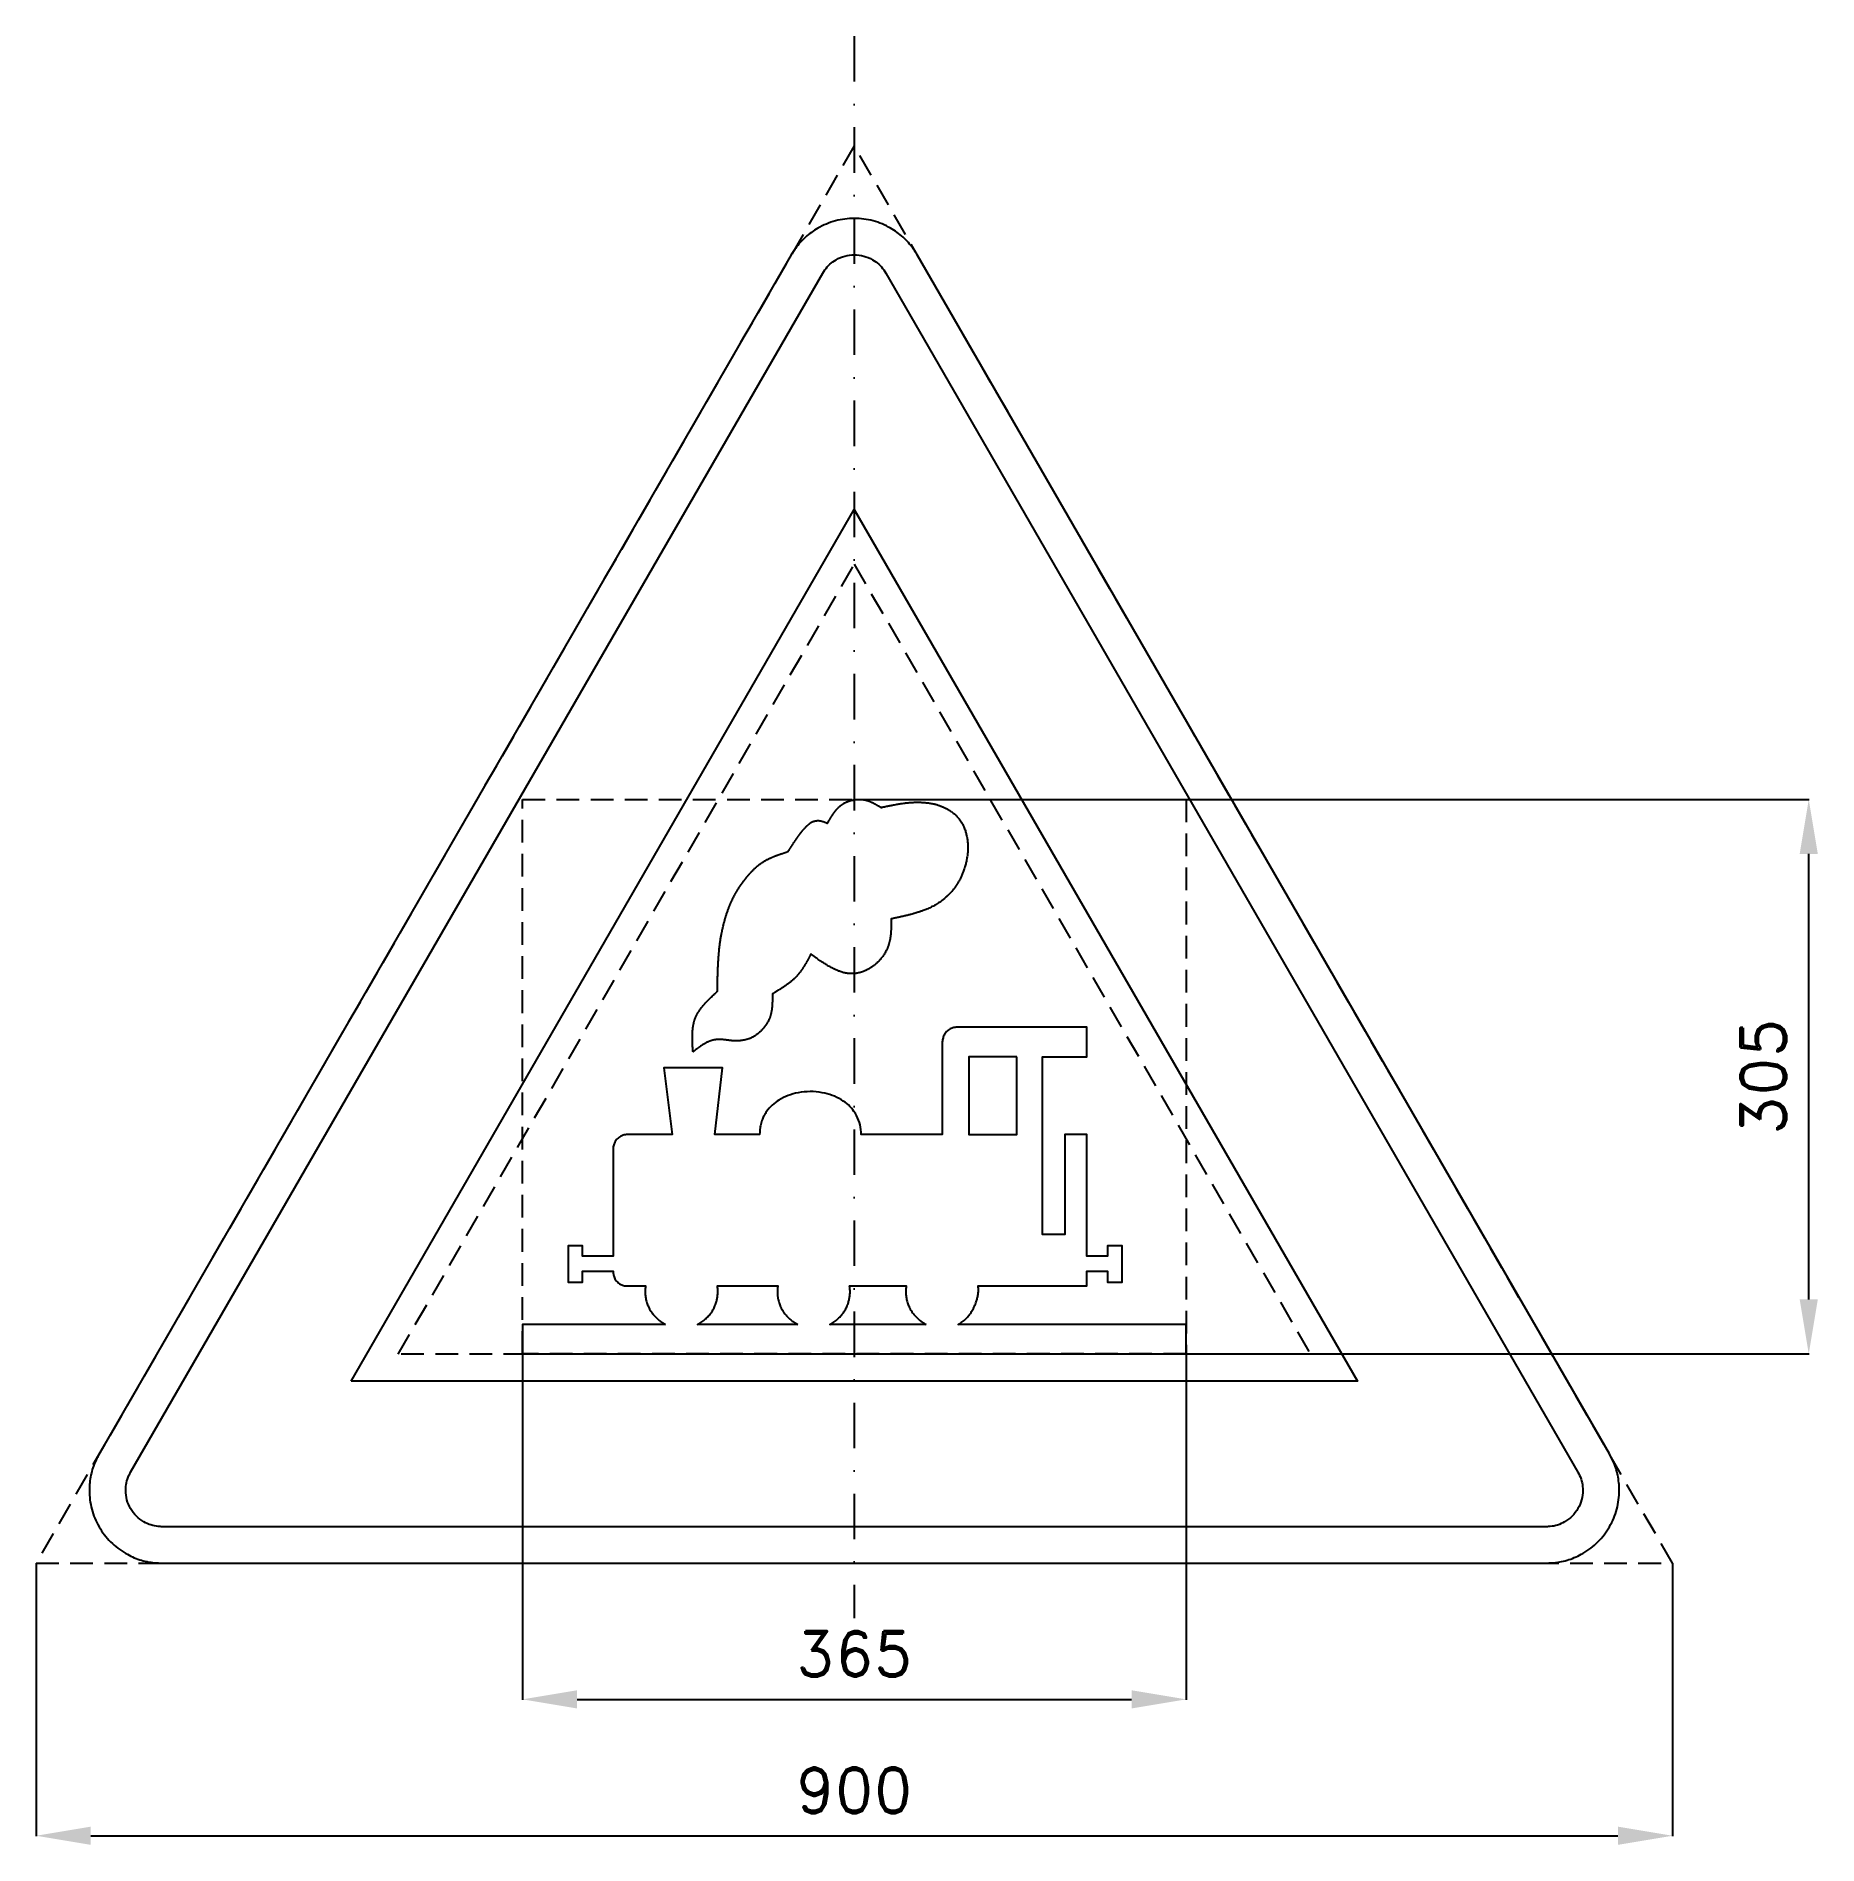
# Model space of a CAD drawing. Header units: millimetres. Extents: x -29 to 951, y -155 to 840.
import ezdxf

# ---------------------------------------------------------------- set-up
doc = ezdxf.new("R2010")
doc.units = ezdxf.units.MM
doc.header["$LTSCALE"] = 5
doc.linetypes.add('ČERCHOVANÁX2', pattern=[2, 1, -0.5, 0, -0.5])
doc.linetypes.add('ČÁRKOVANÁX2', pattern=[1.5, 1, -0.5])
doc.layers.add('Kóty', color=2, linetype='Continuous')
doc.layers.add('Značka', color=7, linetype='Continuous')
doc.styles.get("Standard").update_dxf_attribs({"font": 'romand.shx', "height": 25})
doc.dimstyles.get("Standard").update_dxf_attribs({"dimtxt": 25, "dimasz": 30, "dimexe": 0.18, "dimexo": 0.0625, "dimgap": 12.5, "dimtad": 1, "dimdec": 0, "dimzin": 0, "dimdsep": 46, "dimtxsty": 'Standard', "dimcen": 0.09, "dimadec": 0, "dimazin": 0, "dimtfac": 1, "dimtdec": 0, "dimtofl": 0, "dimtmove": 0, "dimatfit": 3, "dimfxl": 1, "dimtolj": 1, "dimtzin": 0, "dimarcsym": 0})

msp = doc.modelspace()

# ---------------------------------------------------------------- blocks, each defined once
blk = doc.blocks.new('*D0')
at = {"layer": 'Defpoints', "color": 0, "transparency": 16777216}
for p in [(238.22, 115), (603.22, 115), (603.22, -74.94)]:
    blk.add_point(p, dxfattribs=at)
at = {"layer": 'Kóty', "color": 0, "lineweight": -2, "transparency": 16777216}
for p, q in [((238.22, 114.94), (238.22, -75.12)), ((603.22, 114.94), (603.22, -75.12)), ((268.22, -74.94), (573.22, -74.94))]:
    blk.add_line(p, q, dxfattribs=at)
at = {"layer": 'Kóty', "color": 0, "transparency": 16777216}
for points in [[(268.22, -69.94), (268.22, -79.94), (238.22, -74.94)], [(573.22, -69.94), (573.22, -79.94), (603.22, -74.94)]]:
    blk.add_solid(points, dxfattribs=at)
at = {"layer": 'Kóty', "color": 0, "transparency": 16777216, "insert": (420.72, -49.94), "char_height": 25, "attachment_point": 5}
blk.add_mtext('\\A1;365', dxfattribs=at)
blk = doc.blocks.new('*D1')
at = {"layer": 'Defpoints', "color": 0, "transparency": 16777216}
for p in [(-29.28, 0), (870.72, 0), (870.72, -149.94)]:
    blk.add_point(p, dxfattribs=at)
at = {"layer": 'Kóty', "color": 0, "lineweight": -2, "transparency": 16777216}
for p, q in [((-29.28, -0.06), (-29.28, -150.12)), ((870.72, -0.06), (870.72, -150.12)), ((0.72, -149.94), (840.72, -149.94))]:
    blk.add_line(p, q, dxfattribs=at)
at = {"layer": 'Kóty', "color": 0, "transparency": 16777216}
for points in [[(0.72, -144.94), (0.72, -154.94), (-29.28, -149.94)], [(840.72, -144.94), (840.72, -154.94), (870.72, -149.94)]]:
    blk.add_solid(points, dxfattribs=at)
at = {"layer": 'Kóty', "color": 0, "transparency": 16777216, "insert": (420.72, -124.94), "char_height": 25, "attachment_point": 5}
blk.add_mtext('\\A1;900', dxfattribs=at)
blk = doc.blocks.new('*D2')
at = {"layer": 'Defpoints', "color": 0, "transparency": 16777216}
for p in [(423.07, 419.99), (945.72, 419.99), (603.22, 115)]:
    blk.add_point(p, dxfattribs=at)
at = {"layer": 'Kóty', "color": 0, "lineweight": -2, "transparency": 16777216}
for p, q in [((423.13, 419.99), (945.9, 419.99)), ((945.72, 145), (945.72, 389.99)), ((603.28, 115), (945.9, 115))]:
    blk.add_line(p, q, dxfattribs=at)
at = {"layer": 'Kóty', "color": 0, "transparency": 16777216}
for points in [[(940.72, 389.99), (950.72, 389.99), (945.72, 419.99)], [(940.72, 145), (950.72, 145), (945.72, 115)]]:
    blk.add_solid(points, dxfattribs=at)
at = {"layer": 'Kóty', "color": 0, "transparency": 16777216, "insert": (920.72, 267.5), "char_height": 25, "attachment_point": 5, "rotation": 90}
blk.add_mtext('\\A1;305', dxfattribs=at)

# ---------------------------------------------------------------- dimensions: what is measured, and where the dimension line sits
at = {"layer": 'Kóty'}
dim = msp.add_linear_dim(base=(945.72, 419.99), p1=(603.22, 115), p2=(423.07, 419.99), angle=90, dimstyle='Standard', dxfattribs=at)
dim.commit()
dim.dimension.update_dxf_attribs({"geometry": '*D2', "text_midpoint": (920.72, 267.5)})
for base, p1, p2, picture, middle in [((603.22, -74.94), (238.22, 115), (603.22, 115), '*D0', (420.72, -49.94)), ((870.72, -149.94), (-29.28, 0), (870.72, 0), '*D1', (420.72, -124.94))]:
    dim = msp.add_linear_dim(base=base, p1=p1, p2=p2, dimstyle='Standard', dxfattribs=at)
    dim.commit()
    dim.dimension.update_dxf_attribs({"geometry": picture, "text_midpoint": middle})

# ---------------------------------------------------------------- linework, layer by layer
at = {"layer": 'Značka', "color": 6, "linetype": 'ČERCHOVANÁX2', "lineweight": 25, "ltscale": 5}
msp.add_line((420.72, 839.71), (420.72, -30.29), dxfattribs=at)
at = {"layer": 'Značka', "color": 6, "linetype": 'ČÁRKOVANÁX2', "ltscale": 2.5}
for points in [[(870.72, 0), (420.72, 779.42), (-29.28, 0)], [(169.9, 114.94), (420.72, 549.36), (671.53, 114.94)]]:
    msp.add_lwpolyline(points, close=True, dxfattribs=at)
at = {"layer": 'Značka', "color": 5}
for points in [[(836.08, 60), (455.36, 719.42), (454.24, 721.19, 0.010748), (453.08, 722.93, 0.055773), (447.54, 729.17, 0.055979), (440.72, 734.06, 0.069561), (431.09, 738.14, 0.069791), (420.72, 739.42, 0.069502), (410.36, 738.12, 0.067732), (400.72, 734.06, 0.055944), (393.86, 729.2, 0.061133), (388.36, 722.93, 0.012257), (387.19, 721.2), (386.08, 719.42), (5.36, 60, 0.003576), (4.38, 58.15, 0.010722), (3.46, 56.27, 0.055711), (0.83, 48.35, 0.055985), (0, 40, 0.069591), (1.29, 29.62, 0.069767), (5.36, 20, 0.069481), (11.67, 11.68, 0.067775), (20, 5.36, 0.055964), (27.65, 1.85, 0.061097), (35.82, 0.22, 0.01224), (37.91, 0.07, 0.004081), (40, 0), (801.43, 0, 0.003581), (803.53, 0.08, 0.010743), (805.62, 0.22, 0.055797), (813.79, 1.9, 0.055991), (821.43, 5.36, 0.069582), (829.78, 11.66, 0.069787), (836.08, 20, 0.069497), (840.13, 29.62, 0.067792), (841.43, 40, 0.055928), (840.65, 48.37, 0.060939), (837.98, 56.27), (837.06, 58.15), (836.08, 60)], [(332.01, 281.18), (332.01, 281.19), (332.01, 281.2), (332.01, 281.26), (332, 281.32), (332, 281.38), (331.99, 281.44), (331.99, 281.5), (331.98, 281.56), (331.98, 281.61), (331.98, 281.65), (331.97, 281.71), (331.97, 281.76), (331.97, 281.76), (331.97, 281.77), (331.97, 281.84), (331.96, 281.9), (331.95, 282.02), (331.94, 282.15), (331.92, 282.46), (331.9, 282.77), (331.87, 283.18), (331.84, 283.6), (331.82, 284.02), (331.79, 284.43), (331.77, 284.76), (331.76, 285.1), (331.74, 285.51), (331.72, 285.93), (331.7, 286.39), (331.69, 286.86), (331.67, 287.25), (331.67, 287.63), (331.66, 288.02), (331.66, 288.41), (331.65, 288.72), (331.66, 289.03), (331.66, 289.42), (331.66, 289.8), (331.67, 290.25), (331.68, 290.71), (331.7, 291.08), (331.71, 291.46), (331.74, 291.83), (331.76, 292.21), (331.78, 292.51), (331.81, 292.81), (331.85, 293.18), (331.89, 293.55), (331.92, 293.9), (331.96, 294.24), (332, 294.53), (332.04, 294.82), (332.08, 295.1), (332.13, 295.39), (332.17, 295.62), (332.21, 295.85), (332.26, 296.13), (332.32, 296.41), (332.39, 296.76), (332.47, 297.11), (332.54, 297.4), (332.61, 297.69), (332.69, 297.98), (332.77, 298.26), (332.84, 298.49), (332.91, 298.72), (332.99, 298.96), (333.07, 299.2), (333.09, 299.24), (333.1, 299.28), (333.11, 299.29), (333.11, 299.3), (333.11, 299.31), (333.12, 299.33), (333.13, 299.36), (333.14, 299.4), (333.16, 299.45), (333.18, 299.5), (333.2, 299.55), (333.21, 299.59), (333.23, 299.63), (333.24, 299.67), (333.26, 299.72), (333.28, 299.76), (333.3, 299.82), (333.33, 299.88), (333.35, 299.94), (333.37, 299.99), (333.39, 300.04), (333.42, 300.09), (333.43, 300.13), (333.45, 300.17), (333.47, 300.22), (333.49, 300.27), (333.55, 300.39), (333.6, 300.5), (333.65, 300.6), (333.69, 300.7), (333.74, 300.8), (333.78, 300.9), (333.82, 300.98), (333.86, 301.06), (333.91, 301.15), (333.96, 301.25), (334.11, 301.54), (334.26, 301.83), (334.39, 302.07), (334.53, 302.31), (334.67, 302.54), (334.81, 302.78), (334.92, 302.96), (335.04, 303.15), (335.18, 303.38), (335.33, 303.6), (335.58, 303.98), (335.84, 304.34), (336.05, 304.64), (336.27, 304.94), (336.5, 305.24), (336.73, 305.53), (336.91, 305.76), (337.1, 305.99), (337.34, 306.28), (337.58, 306.57), (337.88, 306.92), (338.18, 307.27), (338.44, 307.56), (338.7, 307.85), (338.96, 308.13), (339.23, 308.41), (339.44, 308.64), (339.66, 308.86), (339.93, 309.14), (340.2, 309.42), (340.47, 309.7), (340.74, 309.97), (340.97, 310.19), (341.19, 310.42), (341.42, 310.64), (341.65, 310.87), (341.84, 311.05), (342.02, 311.23), (342.25, 311.45), (342.48, 311.67), (342.78, 311.96), (343.09, 312.25), (343.35, 312.5), (343.6, 312.74), (343.86, 312.98), (344.11, 313.22), (344.32, 313.41), (344.52, 313.61), (344.74, 313.81), (344.95, 314.02), (344.99, 314.05), (345.03, 314.09), (345.04, 314.1), (345.04, 314.1), (345.06, 314.12), (345.07, 314.13), (345.1, 314.16), (345.14, 314.19), (345.18, 314.24), (345.23, 314.28), (345.28, 314.33), (345.32, 314.37), (345.36, 314.41), (345.39, 314.44), (345.43, 314.48), (345.47, 314.52), (345.48, 314.52), (345.49, 314.53), (345.49, 314.54), (345.49, 314.55), (345.49, 314.57), (345.49, 314.6), (345.49, 314.65), (345.49, 314.71), (345.49, 314.79), (345.49, 314.86), (345.49, 314.94), (345.49, 315.01), (345.49, 315.07), (345.49, 315.13), (345.49, 315.21), (345.49, 315.29), (345.49, 315.47), (345.49, 315.65), (345.49, 315.8), (345.49, 315.95), (345.49, 316.1), (345.49, 316.25), (345.49, 316.37), (345.49, 316.49), (345.49, 316.65), (345.49, 316.8), (345.49, 317.25), (345.5, 317.71), (345.5, 318.09), (345.5, 318.48), (345.51, 318.86), (345.51, 319.24), (345.52, 319.55), (345.52, 319.85), (345.53, 320.23), (345.54, 320.61), (345.55, 321.23), (345.56, 321.84), (345.57, 322.35), (345.58, 322.87), (345.6, 323.38), (345.61, 323.89), (345.62, 324.3), (345.64, 324.71), (345.65, 325.23), (345.67, 325.74), (345.7, 326.36), (345.72, 326.98), (345.75, 327.49), (345.77, 328.01), (345.8, 328.52), (345.82, 329.04), (345.84, 329.45), (345.87, 329.86), (345.89, 330.38), (345.93, 330.89), (345.96, 331.39), (345.99, 331.89), (346.02, 332.3), (346.05, 332.72), (346.08, 333.13), (346.12, 333.55), (346.14, 333.88), (346.17, 334.21), (346.2, 334.63), (346.23, 335.04), (346.28, 335.67), (346.34, 336.29), (346.39, 336.81), (346.44, 337.33), (346.49, 337.85), (346.54, 338.37), (346.58, 338.79), (346.63, 339.2), (346.69, 339.72), (346.76, 340.24, -0.002809), (346.9, 341.35, -0.003894), (347.06, 342.45, -0.003456), (347.21, 343.37, -0.002992), (347.37, 344.29, -0.002734), (347.53, 345.2, -0.002708), (347.71, 346.12), (347.86, 346.85), (348.01, 347.58, -0.002449), (348.21, 348.49), (348.42, 349.39), (348.64, 350.3, -0.002549), (348.86, 351.21, -0.002544), (349.05, 351.97, -0.002382), (349.25, 352.72, -0.002441), (349.45, 353.47, -0.002602), (349.67, 354.22, -0.00226), (349.84, 354.82, -0.00257), (350.02, 355.42, -0.003001), (350.26, 356.16, -0.001946), (350.5, 356.9, -0.002342), (350.8, 357.79, -0.00358), (351.1, 358.67, -0.003369), (351.37, 359.4, -0.003061), (351.64, 360.13, -0.002916), (351.92, 360.86, -0.00304), (352.22, 361.58, -0.002591), (352.45, 362.16, -0.002719), (352.7, 362.73, -0.003107), (353.01, 363.45, -0.002558), (353.33, 364.16, -0.002584), (353.65, 364.84, -0.003313), (353.97, 365.51, -0.002973), (354.25, 366.07, -0.002951), (354.53, 366.63, -0.002954), (354.82, 367.18, -0.003175), (355.11, 367.73, -0.002659), (355.35, 368.17, -0.002712), (355.6, 368.6, -0.003359), (355.91, 369.14, -0.003324), (356.23, 369.67, -0.004918), (356.72, 370.48, -0.005015), (357.23, 371.27, -0.003957), (357.67, 371.92, -0.00344), (358.12, 372.57, -0.002985), (358.57, 373.21, -0.002736), (359.03, 373.84, -0.002048), (359.4, 374.35, -0.001912), (359.78, 374.85, -0.0018), (360.26, 375.48, -0.00083), (360.74, 376.1), (361.07, 376.54, -0.001575), (361.41, 376.97, -0.001756), (361.7, 377.33, -0.00189), (361.98, 377.69, -0.002079), (362.27, 378.05, -0.002275), (362.56, 378.4, -0.002121), (362.8, 378.68, -0.002718), (363.04, 378.96, -0.003022), (363.34, 379.3), (363.65, 379.64), (363.96, 379.99, -0.003607), (364.27, 380.32, -0.003437), (364.54, 380.6, -0.002928), (364.8, 380.88), (365.07, 381.15), (365.35, 381.41), (365.57, 381.63), (365.79, 381.84), (366.07, 382.1), (366.35, 382.36), (366.69, 382.66, -0.003636), (367.03, 382.97), (367.32, 383.22), (367.61, 383.46), (367.91, 383.7), (368.2, 383.94), (368.44, 384.13), (368.69, 384.32), (368.99, 384.54), (369.3, 384.77), (369.59, 384.98), (369.89, 385.19), (370.13, 385.36), (370.38, 385.53), (370.63, 385.69), (370.89, 385.86), (371.09, 385.98), (371.3, 386.11), (371.56, 386.26), (371.82, 386.41, -0.004689), (372.21, 386.63, -0.0049), (372.61, 386.84), (372.95, 387.01), (373.28, 387.18), (373.62, 387.34), (373.96, 387.5), (374.24, 387.62), (374.51, 387.75), (374.85, 387.9), (375.2, 388.05), (375.44, 388.15), (375.69, 388.26), (375.89, 388.34), (376.1, 388.43), (376.3, 388.51), (376.51, 388.6), (376.67, 388.66), (376.84, 388.73), (377.05, 388.81), (377.26, 388.88), (377.47, 388.97), (377.68, 389.05), (377.86, 389.11), (378.04, 389.17), (378.22, 389.24), (378.39, 389.3), (378.54, 389.35), (378.68, 389.4), (378.86, 389.46), (379.03, 389.51), (379.26, 389.59), (379.48, 389.67), (379.66, 389.73), (379.85, 389.79), (380.03, 389.86), (380.22, 389.92), (380.36, 389.97), (380.51, 390.02), (380.69, 390.08), (380.88, 390.14), (381.06, 390.2), (381.24, 390.26), (381.4, 390.31), (381.55, 390.36), (381.7, 390.42), (381.85, 390.47), (381.97, 390.51), (382.09, 390.55), (382.24, 390.61), (382.39, 390.66), (382.59, 390.73), (382.79, 390.8), (382.96, 390.86), (383.12, 390.91), (383.29, 390.97), (383.45, 391.03), (383.59, 391.08), (383.72, 391.13), (383.86, 391.18), (384, 391.24), (384.02, 391.25), (384.05, 391.25), (384.06, 391.26), (384.07, 391.26), (384.1, 391.27), (384.12, 391.28), (384.15, 391.29), (384.18, 391.3), (384.21, 391.31), (384.24, 391.32), (384.26, 391.33), (384.29, 391.34), (384.32, 391.35), (384.34, 391.36), (384.35, 391.37), (384.35, 391.37), (384.36, 391.38), (384.37, 391.39), (384.38, 391.42), (384.4, 391.45), (384.42, 391.48), (384.45, 391.52), (384.47, 391.55), (384.49, 391.58), (384.51, 391.61), (384.53, 391.64), (384.55, 391.67), (384.57, 391.71, -0.003323), (384.63, 391.79), (384.68, 391.88), (384.73, 391.94), (384.77, 392.01), (384.82, 392.08), (384.86, 392.15), (384.9, 392.2), (384.93, 392.26), (384.98, 392.32), (385.02, 392.39, -0.001811), (385.16, 392.6), (385.29, 392.81), (385.41, 392.98), (385.52, 393.15), (385.63, 393.32), (385.74, 393.5), (385.83, 393.63), (385.92, 393.77), (386.03, 393.94, -0.001327), (386.14, 394.12, -0.001917), (386.33, 394.39, 0.000665), (386.51, 394.67, 0.001103), (386.66, 394.9), (386.81, 395.13), (386.96, 395.36), (387.11, 395.59), (387.23, 395.78), (387.36, 395.96), (387.51, 396.19, -0.001442), (387.66, 396.42, -0.00183), (387.85, 396.7, -0.000451), (388.03, 396.98), (388.19, 397.22, -0.00048), (388.35, 397.45, -0.000718), (388.51, 397.69, -0.000779), (388.67, 397.92, -0.000562), (388.8, 398.11, -0.00052), (388.92, 398.29, -0.000864), (389.09, 398.53, -0.001013), (389.25, 398.76, -0.000941), (389.41, 398.99, -0.000573), (389.57, 399.21, -0.00058), (389.7, 399.4, -0.000549), (389.84, 399.59, -0.000472), (389.98, 399.78, -0.000578), (390.11, 399.97, -0.000685), (390.22, 400.12, -0.000685), (390.33, 400.27, -0.00073), (390.47, 400.46, -0.00047), (390.61, 400.65, -0.000467), (390.82, 400.95, -0.001135), (391.04, 401.24, -0.001301), (391.22, 401.48, -0.001562), (391.41, 401.73, -0.001859), (391.6, 401.97, -0.002077), (391.78, 402.21, -0.002045), (391.93, 402.4, -0.002473), (392.09, 402.59, -0.00289), (392.28, 402.83, -0.00191), (392.48, 403.06, -0.001618), (392.65, 403.27, -0.002495), (392.83, 403.47, -0.002118), (392.98, 403.64), (393.13, 403.81), (393.28, 403.97), (393.43, 404.14), (393.55, 404.27), (393.67, 404.4), (393.82, 404.56), (393.98, 404.72), (394.14, 404.88), (394.29, 405.05), (394.42, 405.18), (394.56, 405.31), (394.69, 405.44), (394.82, 405.57), (394.93, 405.67), (395.04, 405.77), (395.17, 405.9), (395.31, 406.02), (395.47, 406.16), (395.63, 406.3), (395.76, 406.41), (395.9, 406.52), (396.03, 406.63), (396.17, 406.74), (396.29, 406.82), (396.4, 406.91), (396.54, 407.01), (396.69, 407.11), (396.84, 407.21), (396.99, 407.3), (397.12, 407.38), (397.25, 407.46), (397.38, 407.53), (397.51, 407.6), (397.61, 407.65), (397.72, 407.7), (397.86, 407.76), (398, 407.81), (398.15, 407.87), (398.31, 407.92), (398.44, 407.96), (398.58, 407.99), (398.71, 408.03), (398.85, 408.06), (398.96, 408.08), (399.07, 408.1), (399.2, 408.13), (399.34, 408.16), (399.51, 408.19), (399.67, 408.21), (399.81, 408.23), (399.95, 408.25), (400.08, 408.27), (400.22, 408.29), (400.33, 408.3), (400.44, 408.3), (400.58, 408.31), (400.72, 408.31), (400.87, 408.32), (401.03, 408.31), (401.16, 408.31), (401.29, 408.3), (401.42, 408.29), (401.55, 408.27), (401.65, 408.26), (401.76, 408.24), (401.89, 408.22), (402.02, 408.2), (402.18, 408.17), (402.34, 408.14), (402.48, 408.11), (402.61, 408.08), (402.75, 408.05), (402.88, 408.01), (402.99, 407.98), (403.09, 407.96), (403.23, 407.92), (403.36, 407.88), (403.51, 407.84), (403.66, 407.79), (403.78, 407.75), (403.9, 407.71), (404.03, 407.66), (404.15, 407.62), (404.24, 407.59), (404.34, 407.55), (404.46, 407.51), (404.58, 407.46), (404.73, 407.4), (404.87, 407.35), (404.98, 407.3), (405.1, 407.26), (405.21, 407.21), (405.33, 407.16), (405.42, 407.12), (405.51, 407.08), (405.61, 407.04), (405.71, 407), (405.72, 406.99), (405.74, 406.98), (405.75, 406.98), (405.76, 406.97), (405.78, 406.96), (405.79, 406.96), (405.81, 406.95), (405.83, 406.94), (405.86, 406.93), (405.88, 406.92), (405.89, 406.91), (405.91, 406.91), (405.93, 406.9), (405.95, 406.89), (405.95, 406.89), (405.96, 406.9), (405.96, 406.91), (405.97, 406.92), (405.99, 406.94), (406, 406.97), (406.02, 407), (406.04, 407.04), (406.06, 407.07), (406.08, 407.1), (406.1, 407.13), (406.12, 407.16), (406.14, 407.2), (406.16, 407.23), (406.2, 407.32), (406.25, 407.4), (406.29, 407.47), (406.33, 407.53), (406.37, 407.6), (406.42, 407.67), (406.45, 407.72), (406.48, 407.78), (406.52, 407.84), (406.56, 407.91), (406.68, 408.12), (406.8, 408.32), (406.9, 408.49), (407.01, 408.66), (407.11, 408.83), (407.21, 409), (407.29, 409.14), (407.37, 409.28), (407.47, 409.45), (407.57, 409.62), (407.74, 409.88), (407.9, 410.15), (408.04, 410.37), (408.18, 410.59), (408.32, 410.81), (408.46, 411.03), (408.57, 411.21), (408.69, 411.38), (408.83, 411.6), (408.98, 411.81, -0.002141), (409.15, 412.07, -0.002416), (409.32, 412.32, -0.002241), (409.47, 412.53, -0.002544), (409.62, 412.74, -0.002643), (409.77, 412.95, -0.002547), (409.93, 413.15, -0.002531), (410.05, 413.32, -0.003185), (410.18, 413.48, -0.003383), (410.34, 413.68, -0.000837), (410.5, 413.88, -0.000988), (410.66, 414.07, -0.003533), (410.81, 414.25, -0.003502), (410.95, 414.41, -0.002966), (411.08, 414.56, -0.002857), (411.22, 414.71, -0.002848), (411.36, 414.86, -0.002241), (411.47, 414.98, -0.002249), (411.58, 415.1, -0.002853), (411.72, 415.25, -0.003062), (411.87, 415.39, -0.004795), (412.09, 415.61, -0.004517), (412.31, 415.82, -0.003838), (412.51, 416, -0.004178), (412.7, 416.17, -0.004367), (412.89, 416.34, -0.004549), (413.09, 416.5, -0.003919), (413.25, 416.63, -0.004129), (413.41, 416.76, -0.004841), (413.62, 416.91, -0.004532), (413.83, 417.06, -0.006388), (414.12, 417.26, -0.006872), (414.41, 417.45, -0.00581), (414.66, 417.61, -0.005326), (414.91, 417.75, -0.005275), (415.16, 417.9, -0.005175), (415.42, 418.04), (415.63, 418.14), (415.84, 418.25, -0.004868), (416.1, 418.37, -0.004867), (416.37, 418.5, -0.004892), (416.64, 418.61), (416.91, 418.73), (417.14, 418.82), (417.37, 418.9), (417.6, 418.99), (417.83, 419.07), (418.02, 419.13), (418.21, 419.19), (418.44, 419.26), (418.68, 419.33), (418.96, 419.41), (419.25, 419.49), (419.49, 419.55), (419.73, 419.6), (419.97, 419.65), (420.21, 419.7), (420.41, 419.73), (420.6, 419.77), (420.85, 419.8), (421.09, 419.84), (421.33, 419.87), (421.56, 419.9), (421.76, 419.92), (421.96, 419.94), (422.16, 419.95), (422.36, 419.96), (422.51, 419.97), (422.67, 419.98), (422.87, 419.99), (423.07, 419.99), (423.36, 420), (423.66, 420), (423.91, 420), (424.15, 419.99), (424.4, 419.98), (424.65, 419.96), (424.84, 419.95), (425.04, 419.93), (425.29, 419.9), (425.53, 419.87), (425.83, 419.83), (426.13, 419.78), (426.38, 419.73), (426.63, 419.68), (426.88, 419.62), (427.13, 419.56), (427.33, 419.5), (427.52, 419.45), (427.77, 419.38), (428.01, 419.3), (428.25, 419.22), (428.49, 419.14), (428.69, 419.07), (428.89, 418.99), (429.09, 418.92), (429.29, 418.84), (429.45, 418.77), (429.6, 418.71), (429.8, 418.62), (429.99, 418.54), (430.23, 418.43), (430.47, 418.33), (430.66, 418.24), (430.86, 418.14), (431.05, 418.05), (431.24, 417.95), (431.4, 417.87), (431.55, 417.79), (431.74, 417.69), (431.93, 417.59), (432.12, 417.49), (432.31, 417.38), (432.46, 417.3), (432.62, 417.21), (432.77, 417.12), (432.93, 417.04), (433.05, 416.96), (433.17, 416.89), (433.33, 416.8), (433.48, 416.71), (433.68, 416.59), (433.88, 416.48), (434.05, 416.38), (434.21, 416.28), (434.38, 416.18), (434.54, 416.08), (434.68, 416), (434.81, 415.92), (434.95, 415.84), (435.09, 415.75), (435.12, 415.74), (435.14, 415.72), (435.14, 415.72), (435.15, 415.72), (435.16, 415.71), (435.17, 415.7), (435.19, 415.69), (435.21, 415.67), (435.24, 415.65), (435.27, 415.64), (435.3, 415.62), (435.33, 415.6), (435.35, 415.58), (435.38, 415.57), (435.4, 415.56), (435.43, 415.54), (435.43, 415.54), (435.44, 415.54), (435.45, 415.54), (435.46, 415.54), (435.49, 415.55), (435.51, 415.55), (435.58, 415.56), (435.64, 415.58), (435.72, 415.6), (435.81, 415.61), (435.89, 415.63), (435.98, 415.65), (436.04, 415.67), (436.11, 415.68), (436.19, 415.7), (436.28, 415.72), (436.48, 415.76), (436.68, 415.81), (436.85, 415.84), (437.02, 415.88), (437.19, 415.91), (437.36, 415.95), (437.5, 415.98), (437.63, 416.01), (437.8, 416.04), (437.97, 416.08), (438.48, 416.19), (438.99, 416.29), (439.41, 416.38), (439.84, 416.47), (440.26, 416.56), (440.68, 416.64), (441.02, 416.71), (441.36, 416.78), (441.78, 416.86), (442.21, 416.94), (442.89, 417.07), (443.57, 417.2), (444.14, 417.3), (444.7, 417.4), (445.27, 417.49), (445.84, 417.58), (446.3, 417.65), (446.75, 417.72), (447.32, 417.8), (447.89, 417.87), (448.57, 417.96, -0.002974), (449.26, 418.05, -0.003042), (449.83, 418.11), (450.41, 418.17), (450.98, 418.22), (451.56, 418.26), (452.02, 418.3), (452.48, 418.32), (453.05, 418.35), (453.63, 418.38), (454.18, 418.4), (454.74, 418.41), (455.2, 418.42), (455.67, 418.42), (456.13, 418.41), (456.6, 418.41), (456.97, 418.4), (457.34, 418.38), (457.8, 418.36), (458.27, 418.34, -0.003888), (458.98, 418.29, -0.004362), (459.7, 418.24), (460.29, 418.18), (460.88, 418.12), (461.47, 418.04), (462.06, 417.96), (462.53, 417.88), (463, 417.8), (463.58, 417.69), (464.16, 417.57), (464.58, 417.47), (465.01, 417.37), (465.36, 417.28), (465.71, 417.19), (466.06, 417.09), (466.41, 416.99), (466.69, 416.9), (466.97, 416.82), (467.31, 416.7), (467.66, 416.58), (468.01, 416.45), (468.36, 416.32), (468.65, 416.21), (468.93, 416.09), (469.22, 415.97), (469.5, 415.85), (469.73, 415.75), (469.95, 415.65), (470.23, 415.52), (470.51, 415.38), (470.85, 415.22), (471.18, 415.05), (471.46, 414.91), (471.73, 414.76), (472, 414.61), (472.27, 414.46), (472.48, 414.33), (472.69, 414.2), (472.96, 414.04), (473.22, 413.87), (473.47, 413.71), (473.71, 413.55), (473.91, 413.41), (474.11, 413.27), (474.31, 413.13), (474.51, 412.99), (474.66, 412.87), (474.82, 412.75), (475.01, 412.6), (475.2, 412.45), (475.48, 412.23), (475.76, 412), (475.98, 411.81), (476.2, 411.61), (476.42, 411.41), (476.64, 411.21), (476.81, 411.04), (476.97, 410.87), (477.18, 410.66), (477.38, 410.44), (477.9, 409.86, -0.01195), (478.4, 409.25), (478.79, 408.73), (479.16, 408.19), (479.52, 407.64), (479.86, 407.08), (480.11, 406.63), (480.35, 406.16), (480.64, 405.57), (480.91, 404.98), (481.18, 404.36), (481.43, 403.73), (481.63, 403.2), (481.81, 402.67), (481.98, 402.13), (482.13, 401.59), (482.25, 401.15), (482.35, 400.72), (482.48, 400.17), (482.59, 399.62), (482.72, 398.93), (482.83, 398.24), (482.92, 397.67), (482.99, 397.09), (483.05, 396.52), (483.1, 395.94), (483.13, 395.47), (483.15, 395.01), (483.17, 394.43), (483.18, 393.84), (483.19, 393.28), (483.18, 392.72), (483.17, 392.25), (483.15, 391.78), (483.13, 391.31), (483.09, 390.84), (483.06, 390.47), (483.03, 390.1), (482.97, 389.63), (482.91, 389.17), (482.82, 388.48), (482.71, 387.79), (482.6, 387.21), (482.49, 386.64), (482.37, 386.07), (482.24, 385.51), (482.13, 385.05), (482.02, 384.6), (481.86, 384.04), (481.71, 383.48), (481.53, 382.85), (481.34, 382.23), (481.17, 381.71), (481, 381.19), (480.82, 380.68), (480.63, 380.17), (480.48, 379.76), (480.32, 379.36), (480.11, 378.86), (479.9, 378.36), (479.69, 377.87), (479.47, 377.39), (479.28, 376.99), (479.08, 376.59), (478.88, 376.2), (478.68, 375.8), (478.51, 375.49), (478.34, 375.18), (478.13, 374.8), (477.91, 374.41), (477.64, 373.97), (477.37, 373.53), (477.14, 373.16), (476.9, 372.8), (476.66, 372.44), (476.42, 372.09), (476.22, 371.8), (476.02, 371.52), (475.76, 371.18), (475.5, 370.84), (475.25, 370.51), (475, 370.19), (474.79, 369.93), (474.57, 369.67), (474.35, 369.41), (474.13, 369.15), (473.95, 368.95), (473.77, 368.75), (473.54, 368.49), (473.31, 368.25), (472.96, 367.89), (472.61, 367.53), (472.31, 367.24), (472.01, 366.96), (471.71, 366.68), (471.4, 366.4), (471.15, 366.18), (470.9, 365.96), (470.58, 365.69), (470.26, 365.42), (469.58, 364.87), (468.89, 364.34), (468.31, 363.9), (467.72, 363.48), (467.12, 363.07), (466.51, 362.67), (466.02, 362.36), (465.52, 362.06), (464.89, 361.7), (464.25, 361.35), (463.59, 361, -0.005621), (462.93, 360.66), (462.37, 360.39), (461.8, 360.14), (461.23, 359.88), (460.66, 359.64), (460.2, 359.45), (459.74, 359.27), (459.16, 359.05), (458.58, 358.84), (457.86, 358.57, -0.003337), (457.13, 358.32, -0.00304), (456.53, 358.12, -0.002661), (455.92, 357.92), (455.31, 357.73, -0.002285), (454.7, 357.54), (454.21, 357.39), (453.72, 357.25, -0.002086), (453.11, 357.08), (452.49, 356.91), (451.89, 356.75, -0.001824), (451.28, 356.58, -0.001803), (450.78, 356.45), (450.27, 356.33), (449.77, 356.2), (449.26, 356.08), (448.86, 355.98), (448.45, 355.88), (447.94, 355.76), (447.44, 355.65), (446.78, 355.5, -0.000973), (446.13, 355.35, -0.000902), (445.58, 355.23, -0.000569), (445.04, 355.11), (444.5, 354.99), (443.95, 354.87), (443.52, 354.77), (443.08, 354.68), (442.62, 354.58), (442.16, 354.48), (442.08, 354.46), (442, 354.45), (441.98, 354.44), (441.97, 354.44), (441.94, 354.43), (441.91, 354.43), (441.84, 354.41), (441.77, 354.39), (441.67, 354.37), (441.57, 354.35), (441.48, 354.33), (441.38, 354.31), (441.3, 354.29), (441.23, 354.28), (441.15, 354.26), (441.06, 354.24), (441.05, 354.24), (441.03, 354.23), (441.03, 354.23), (441.03, 354.22), (441.03, 354.2), (441.03, 354.19), (441.03, 354.15), (441.03, 354.11), (441.03, 354.06), (441.03, 354.01), (441.03, 353.96), (441.03, 353.9), (441.03, 353.86), (441.03, 353.82), (441.03, 353.77), (441.03, 353.72), (441.03, 353.59), (441.03, 353.46), (441.03, 353.35), (441.03, 353.25), (441.03, 353.14), (441.03, 353.04), (441.03, 352.95), (441.03, 352.87), (441.03, 352.76), (441.03, 352.65), (441.03, 352.34), (441.03, 352.02), (441.03, 351.76), (441.03, 351.5), (441.02, 351.23), (441.02, 350.97), (441.01, 350.76), (441.01, 350.55), (441, 350.29), (441, 350.03), (440.99, 349.61), (440.97, 349.19), (440.96, 348.84), (440.94, 348.5), (440.93, 348.15), (440.91, 347.8), (440.89, 347.52), (440.87, 347.24), (440.84, 346.9), (440.82, 346.55), (440.78, 346.14), (440.74, 345.72), (440.7, 345.38), (440.66, 345.04), (440.62, 344.69), (440.57, 344.35), (440.53, 344.08), (440.49, 343.8), (440.43, 343.46), (440.37, 343.12), (440.3, 342.8), (440.24, 342.47), (440.18, 342.2), (440.12, 341.93), (440.06, 341.67), (439.99, 341.4), (439.94, 341.19), (439.88, 340.97), (439.81, 340.71), (439.73, 340.44), (439.61, 340.04), (439.48, 339.64), (439.37, 339.31), (439.25, 338.98), (439.13, 338.65), (439, 338.33), (438.9, 338.07), (438.79, 337.81), (438.64, 337.49), (438.5, 337.17), (438.23, 336.62), (437.94, 336.07), (437.68, 335.62), (437.41, 335.17), (437.14, 334.74), (436.85, 334.31), (436.61, 333.97), (436.37, 333.63), (436.05, 333.22), (435.73, 332.81), (435.4, 332.4), (435.06, 332), (434.77, 331.68), (434.47, 331.35), (434.17, 331.04), (433.87, 330.73), (433.62, 330.48), (433.37, 330.24), (433.05, 329.94), (432.72, 329.65), (432.33, 329.31), (431.93, 328.98), (431.59, 328.71), (431.25, 328.44), (430.91, 328.18), (430.55, 327.93), (430.27, 327.74), (429.98, 327.54), (429.62, 327.31), (429.25, 327.08), (428.91, 326.87), (428.56, 326.67), (428.27, 326.51), (427.98, 326.35), (427.68, 326.19), (427.38, 326.04), (427.14, 325.93), (426.89, 325.82), (426.59, 325.68), (426.28, 325.55, -0.006707), (425.84, 325.37, -0.006984), (425.39, 325.21, -0.005906), (425.02, 325.08, -0.005834), (424.64, 324.96, -0.005755), (424.26, 324.85, -0.005902), (423.87, 324.74, -0.004922), (423.56, 324.67, -0.005274), (423.25, 324.6, -0.005917), (422.86, 324.52, -0.004372), (422.47, 324.44, -0.008164), (421.73, 324.32, -0.011328), (420.99, 324.23, -0.01033), (420.37, 324.18, -0.009423), (419.75, 324.16, -0.009124), (419.13, 324.15, -0.00947), (418.5, 324.17, -0.007935), (418.01, 324.19, -0.008572), (417.51, 324.24, -0.009764), (416.9, 324.32, -0.007072), (416.29, 324.42, -0.007229), (415.65, 324.53, -0.009565), (415.02, 324.67), (414.5, 324.81), (413.99, 324.96), (413.47, 325.12), (412.97, 325.29), (412.56, 325.44), (412.16, 325.59), (411.66, 325.8), (411.17, 326.01), (410.53, 326.29), (409.91, 326.58), (409.39, 326.83), (408.87, 327.09), (408.36, 327.35), (407.86, 327.62), (407.45, 327.85), (407.05, 328.07), (406.55, 328.36), (406.06, 328.66), (405.56, 328.96), (405.06, 329.27), (404.65, 329.52), (404.24, 329.79), (403.83, 330.05), (403.42, 330.32), (403.09, 330.53), (402.77, 330.74), (402.36, 331.01), (401.96, 331.29), (401.43, 331.65), (400.91, 332.01), (400.47, 332.32), (400.03, 332.62), (399.59, 332.93), (399.15, 333.23), (398.8, 333.48), (398.45, 333.72), (398.08, 333.98), (397.71, 334.25), (397.64, 334.29), (397.58, 334.34), (397.57, 334.35), (397.55, 334.36), (397.53, 334.37), (397.51, 334.39), (397.45, 334.43), (397.39, 334.47), (397.32, 334.53), (397.24, 334.58), (397.16, 334.64), (397.09, 334.69), (397.03, 334.74), (396.96, 334.78), (396.9, 334.83), (396.83, 334.87), (396.82, 334.88), (396.81, 334.89), (396.81, 334.88), (396.81, 334.88), (396.8, 334.87), (396.79, 334.86), (396.78, 334.83), (396.76, 334.8), (396.75, 334.77), (396.73, 334.73), (396.71, 334.69), (396.69, 334.66), (396.67, 334.63), (396.66, 334.6), (396.64, 334.56), (396.62, 334.53), (396.57, 334.44), (396.53, 334.35), (396.49, 334.27), (396.46, 334.2), (396.42, 334.13), (396.38, 334.05), (396.35, 333.99), (396.32, 333.93), (396.28, 333.86), (396.25, 333.79), (396.13, 333.57), (396.02, 333.35), (395.93, 333.17), (395.83, 332.98), (395.74, 332.8), (395.64, 332.62), (395.56, 332.47), (395.48, 332.33), (395.38, 332.15), (395.29, 331.97), (395.13, 331.68), (394.97, 331.39), (394.84, 331.15), (394.71, 330.91), (394.58, 330.67), (394.44, 330.43), (394.33, 330.24), (394.22, 330.05), (394.08, 329.81), (393.94, 329.58), (393.78, 329.3), (393.61, 329.02), (393.47, 328.78), (393.33, 328.55), (393.18, 328.32), (393.04, 328.09), (392.92, 327.91), (392.81, 327.72), (392.66, 327.5), (392.51, 327.27), (392.37, 327.05), (392.23, 326.84), (392.11, 326.66), (391.99, 326.48), (391.87, 326.31), (391.75, 326.13), (391.65, 325.99), (391.55, 325.85), (391.43, 325.68), (391.31, 325.5), (391.12, 325.25), (390.93, 324.99), (390.78, 324.78), (390.62, 324.57), (390.46, 324.36), (390.29, 324.16), (390.16, 323.99), (390.03, 323.83), (389.86, 323.63), (389.69, 323.43), (389.36, 323.06), (389.03, 322.69), (388.74, 322.39), (388.45, 322.1), (388.15, 321.8), (387.85, 321.52), (387.61, 321.29), (387.36, 321.07), (387.05, 320.8), (386.74, 320.52), (386.42, 320.25), (386.11, 319.98), (385.84, 319.76), (385.57, 319.54), (385.29, 319.32), (385.02, 319.11), (384.8, 318.94), (384.58, 318.77), (384.3, 318.56), (384.02, 318.35), (383.68, 318.1), (383.34, 317.86), (383.06, 317.65), (382.77, 317.45), (382.48, 317.25), (382.19, 317.05), (381.96, 316.9), (381.73, 316.74), (381.43, 316.55), (381.14, 316.35), (380.86, 316.17), (380.57, 315.98), (380.33, 315.83), (380.09, 315.68), (379.85, 315.53), (379.61, 315.38), (379.42, 315.26), (379.23, 315.14), (378.99, 314.99), (378.75, 314.84), (378.44, 314.65), (378.13, 314.46), (377.87, 314.31), (377.61, 314.15), (377.36, 313.99), (377.1, 313.84), (376.89, 313.71), (376.68, 313.59), (376.47, 313.46), (376.25, 313.32), (376.21, 313.3), (376.17, 313.28), (376.16, 313.27), (376.16, 313.27), (376.14, 313.26), (376.13, 313.25), (376.09, 313.23), (376.06, 313.21), (376.01, 313.18), (375.97, 313.16), (375.92, 313.13), (375.88, 313.1), (375.84, 313.08), (375.8, 313.06), (375.76, 313.04), (375.72, 313.01), (375.71, 313.01), (375.71, 313.01), (375.71, 313), (375.71, 312.99), (375.71, 312.98), (375.71, 312.97), (375.71, 312.94), (375.71, 312.91), (375.71, 312.86), (375.71, 312.82), (375.71, 312.78), (375.71, 312.74), (375.71, 312.71), (375.71, 312.67), (375.71, 312.63), (375.71, 312.59), (375.71, 312.49), (375.71, 312.39), (375.71, 312.31), (375.71, 312.23), (375.71, 312.15), (375.71, 312.07), (375.71, 312), (375.71, 311.94), (375.71, 311.85), (375.71, 311.77), (375.71, 311.53), (375.71, 311.28), (375.7, 311.08), (375.7, 310.88), (375.7, 310.68), (375.7, 310.47), (375.7, 310.31), (375.7, 310.15), (375.69, 309.95), (375.69, 309.75), (375.68, 309.43), (375.67, 309.11), (375.66, 308.84), (375.65, 308.57), (375.64, 308.31), (375.63, 308.04), (375.62, 307.83), (375.61, 307.61), (375.59, 307.35), (375.58, 307.08), (375.55, 306.76), (375.53, 306.45), (375.51, 306.18), (375.48, 305.92), (375.46, 305.66), (375.43, 305.4), (375.41, 305.19), (375.38, 304.98), (375.35, 304.72), (375.31, 304.46), (375.28, 304.2), (375.23, 303.95), (375.2, 303.74), (375.16, 303.53), (375.12, 303.33), (375.08, 303.12), (375.05, 302.95), (375.01, 302.78), (374.97, 302.58), (374.92, 302.37), (374.86, 302.05), (374.78, 301.73), (374.72, 301.47), (374.65, 301.21), (374.58, 300.95), (374.51, 300.69), (374.44, 300.48), (374.37, 300.27), (374.28, 300.02), (374.19, 299.76), (373.98, 299.24), (373.75, 298.72), (373.54, 298.3), (373.31, 297.89), (373.07, 297.48), (372.83, 297.07), (372.62, 296.75), (372.41, 296.44), (372.14, 296.05), (371.87, 295.66), (371.58, 295.27), (371.29, 294.88), (371.04, 294.56), (370.78, 294.24), (370.52, 293.93), (370.26, 293.63), (370.04, 293.39), (369.82, 293.15), (369.55, 292.86), (369.26, 292.57), (368.92, 292.23), (368.57, 291.91), (368.27, 291.64), (367.97, 291.38), (367.66, 291.12), (367.34, 290.88), (367.09, 290.68), (366.83, 290.49), (366.5, 290.26), (366.17, 290.03), (365.86, 289.83), (365.54, 289.62), (365.27, 289.46), (365, 289.31), (364.72, 289.16), (364.44, 289.01), (364.22, 288.9), (363.99, 288.79, -0.006657), (363.7, 288.67), (363.42, 288.55, -0.006603), (362.99, 288.38, -0.009144), (362.56, 288.23, -0.007872), (362.19, 288.11, -0.006312), (361.82, 288.01, -0.005443), (361.45, 287.91, -0.005172), (361.08, 287.82, -0.003988), (360.78, 287.75, -0.003537), (360.48, 287.69, -0.003545), (360.1, 287.61, -0.002478), (359.72, 287.54, -0.002873), (359.26, 287.46, -0.004471), (358.8, 287.39, -0.004388), (358.42, 287.33, -0.004464), (358.04, 287.28, -0.004766), (357.65, 287.24, -0.005238), (357.27, 287.21), (356.96, 287.19), (356.65, 287.17), (356.32, 287.16), (356, 287.15), (355.94, 287.15), (355.88, 287.15), (355.83, 287.15), (355.79, 287.15), (355.69, 287.15), (355.6, 287.15), (355.36, 287.16), (355.12, 287.17), (354.8, 287.18), (354.48, 287.2), (354.17, 287.22), (353.85, 287.25), (353.6, 287.27), (353.34, 287.3), (353.03, 287.34), (352.71, 287.37), (352.33, 287.42), (351.96, 287.46), (351.65, 287.5), (351.34, 287.54), (351.02, 287.57), (350.71, 287.61), (350.46, 287.64), (350.22, 287.67), (349.9, 287.71), (349.59, 287.75), (349.3, 287.78), (349.01, 287.81), (348.77, 287.83), (348.52, 287.86), (348.28, 287.88), (348.04, 287.9), (347.84, 287.91), (347.65, 287.92), (347.4, 287.93), (347.16, 287.94), (346.8, 287.95), (346.45, 287.96), (346.15, 287.95), (345.85, 287.95), (345.55, 287.93), (345.26, 287.91), (345.02, 287.9), (344.79, 287.87, 0.005404), (344.49, 287.84), (344.2, 287.8, 0.004773), (343.82, 287.74, 0.008055), (343.45, 287.67, 0.007447), (343.14, 287.61, 0.00634), (342.83, 287.54, 0.005984), (342.52, 287.45, 0.006224), (342.22, 287.37, 0.005039), (341.97, 287.29, 0.005076), (341.73, 287.21, 0.005873), (341.43, 287.11, 0.00448), (341.13, 286.99, 0.004799), (340.82, 286.87, 0.006071), (340.52, 286.74, 0.005293), (340.27, 286.63, 0.004349), (340.02, 286.51), (339.77, 286.39), (339.52, 286.27), (339.32, 286.16), (339.13, 286.06), (338.89, 285.92), (338.64, 285.79), (338.35, 285.61), (338.05, 285.44), (337.81, 285.29), (337.56, 285.14), (337.32, 284.98), (337.08, 284.83), (336.89, 284.7), (336.7, 284.58), (336.46, 284.42), (336.22, 284.26), (335.99, 284.1), (335.76, 283.94), (335.57, 283.8), (335.38, 283.67), (335.19, 283.53), (335, 283.4), (334.85, 283.29), (334.7, 283.17), (334.51, 283.04), (334.32, 282.9), (334.09, 282.72), (333.85, 282.55), (333.65, 282.4), (333.46, 282.26), (333.26, 282.11), (333.06, 281.96), (332.91, 281.85), (332.75, 281.73), (332.58, 281.61), (332.42, 281.48), (332.39, 281.46), (332.36, 281.44), (332.35, 281.43), (332.35, 281.43), (332.34, 281.42), (332.33, 281.42), (332.3, 281.4), (332.28, 281.38), (332.24, 281.35), (332.21, 281.33), (332.17, 281.3), (332.14, 281.27), (332.11, 281.25), (332.08, 281.23), (332.05, 281.21), (332.02, 281.19), (332.02, 281.18), (332.01, 281.18)], [(316.86, 131.28), (238.22, 131.28), (238.22, 115), (603.22, 115), (603.22, 131.28), (477.89, 131.28), (478.2, 131.44), (478.5, 131.61, 0.043375), (480.62, 133.03, 0.036269), (482.5, 134.77, 0.031866), (484.18, 136.75, 0.027722), (485.61, 138.91, 0.026694), (486.85, 141.24, 0.028358), (487.82, 143.68, 0.023287), (488.4, 145.63, 0.024293), (488.79, 147.64, 0.02952), (488.99, 149.67, 0.040144), (488.9, 151.7), (488.86, 152.05), (488.81, 152.39), (548.55, 152.39), (548.55, 160.57), (560, 160.57), (560, 154.46), (568.13, 154.46), (568.13, 174.55), (560, 174.55), (560, 168.71), (548.55, 168.71), (548.55, 235.64), (536.6, 235.64), (536.6, 180.66), (524.16, 180.66), (524.16, 278.39), (548.55, 278.39), (548.55, 294.67), (477.25, 294.67), (477.24, 294.67), (477.23, 294.67), (477.22, 294.67), (477.22, 294.67), (477.21, 294.67), (477.2, 294.67), (477.2, 294.67), (477.19, 294.67), (477.19, 294.67), (477.18, 294.67), (476.97, 294.67), (476.76, 294.66, 0.014057), (476.36, 294.63, 0.013269), (475.95, 294.58, 0.031842), (475, 294.37, 0.03377), (474.08, 294.04, 0.043891), (472.96, 293.46, 0.042325), (471.95, 292.69, 0.041067), (471.07, 291.78, 0.039973), (470.36, 290.75, 0.031445), (469.88, 289.84, 0.029543), (469.52, 288.88, 0.032718), (469.25, 287.79, 0.036392), (469.13, 286.68), (469.12, 286.48), (469.12, 286.28), (469.12, 235.64), (424.52, 235.64), (424.49, 235.64), (424.43, 237.02), (424.32, 238.4, 0.062265), (423.09, 243.65, 0.069109), (420.55, 248.4, 0.060023), (417.46, 251.94, 0.049785), (413.67, 254.74, 0.051542), (408.57, 257.22, 0.044677), (403.08, 258.67, 0.048523), (396.45, 259.29, 0.048494), (389.83, 258.62, 0.044991), (384.36, 257.13, 0.052557), (379.28, 254.61, 0.049383), (375.52, 251.8, 0.057768), (372.46, 248.27, 0.030962), (371.21, 246.24, 0.02876), (370.2, 244.09, 0.035573), (369.28, 241.27, 0.038868), (368.79, 238.37, 0.014255), (368.69, 237), (368.64, 235.64), (343.95, 235.64), (348.28, 272.28), (315.98, 272.28), (320.56, 235.64), (295.92, 235.64), (295.71, 235.63), (295.51, 235.62, 0.0427), (294.17, 235.44, 0.047164), (292.88, 235.03, 0.044207), (291.79, 234.47, 0.042258), (290.8, 233.74, 0.040991), (289.94, 232.87, 0.041071), (289.24, 231.88, 0.032776), (288.77, 230.99, 0.030574), (288.42, 230.06, 0.033787), (288.16, 228.99, 0.036779), (288.05, 227.89), (288.04, 227.69), (288.04, 227.49), (288.04, 168.71), (271.25, 168.71), (271.25, 174.55), (263.37, 174.55), (263.37, 154.46), (271.25, 154.46), (271.25, 160.57), (288.04, 160.57), (288.04, 160.56), (288.04, 160.55), (288.04, 160.54), (288.04, 160.54), (288.04, 160.53), (288.04, 160.52), (288.04, 160.52), (288.04, 160.51), (288.04, 160.5), (288.04, 160.49), (288.04, 160.29), (288.05, 160.09), (288.07, 159.7), (288.12, 159.3, 0.027761), (288.29, 158.36, 0.030102), (288.57, 157.44, 0.0404), (289.08, 156.33, 0.041762), (289.76, 155.3, 0.042104), (290.57, 154.41, 0.043258), (291.52, 153.66, 0.035077), (292.37, 153.17, 0.033171), (293.28, 152.8, 0.036873), (294.35, 152.52, 0.03916), (295.44, 152.4), (295.64, 152.39), (295.85, 152.39), (295.85, 152.39), (295.86, 152.39), (295.87, 152.39), (295.88, 152.39), (295.88, 152.39), (295.89, 152.39), (295.9, 152.39), (295.91, 152.39), (305.92, 152.39), (305.87, 152), (305.82, 151.61, 0.035545), (305.68, 148.94, 0.036705), (305.92, 146.26, 0.034422), (306.46, 143.79, 0.0326), (307.31, 141.42, 0.031998), (308.44, 139.17, 0.032958), (309.84, 137.08, 0.026549), (311.14, 135.53, 0.02556), (312.6, 134.13, 0.028728), (314.31, 132.77, 0.032738), (316.16, 131.64), (316.51, 131.46), (316.86, 131.28)], [(389.58, 131.28), (334.49, 131.28), (334.84, 131.46), (335.19, 131.64, 0.035573), (337.47, 133.08, 0.036875), (339.52, 134.83, 0.034549), (341.22, 136.69, 0.032733), (342.66, 138.76, 0.03206), (343.85, 140.98, 0.032962), (344.74, 143.33, 0.02647), (345.26, 145.28, 0.025448), (345.56, 147.28, 0.028586), (345.68, 149.45, 0.032582), (345.53, 151.62), (345.48, 152), (345.43, 152.39), (378.64, 152.39), (378.59, 152), (378.54, 151.61, 0.035532), (378.4, 148.94, 0.036704), (378.64, 146.26, 0.034413), (379.18, 143.79, 0.032613), (380.03, 141.42, 0.032013), (381.16, 139.17, 0.032971), (382.56, 137.08, 0.026554), (383.86, 135.53, 0.025565), (385.32, 134.13, 0.028734), (387.03, 132.77, 0.032729), (388.88, 131.64), (389.23, 131.46), (389.58, 131.28)], [(460.25, 131.28), (407.21, 131.28), (407.56, 131.46), (407.91, 131.64, 0.035424), (410.19, 133.08, 0.036873), (412.24, 134.83, 0.034577), (413.95, 136.68, 0.032835), (415.39, 138.76, 0.032177), (416.58, 140.97, 0.033057), (417.47, 143.32, 0.026548), (417.98, 145.27, 0.025477), (418.28, 147.27, 0.028572), (418.4, 149.45, 0.032437), (418.25, 151.61), (418.2, 152), (418.15, 152.39), (449.31, 152.39), (449.25, 152), (449.2, 151.61, 0.035036), (449.06, 148.94, 0.036459), (449.31, 146.26, 0.03432), (449.83, 143.8, 0.032679), (450.69, 141.43, 0.032199), (451.8, 139.18, 0.033157), (453.2, 137.09, 0.026737), (454.51, 135.54, 0.025639), (455.96, 134.14, 0.028775), (457.68, 132.78, 0.032522), (459.55, 131.64), (459.9, 131.46), (460.25, 131.28)]]:
    msp.add_lwpolyline(points, format="xyb", dxfattribs=at)
at = {"layer": 'Značka', "color": 1}
msp.add_lwpolyline([(801.43, 20), (40, 20, -0.003586), (38.95, 20.04, -0.010756), (37.91, 20.11, -0.05582), (33.82, 20.95, -0.05597), (30, 22.68, -0.06955), (25.83, 25.83, -0.069786), (22.68, 30, -0.069503), (20.65, 34.81, -0.067814), (20, 40, -0.055933), (20.39, 44.19, -0.060881), (21.73, 48.13, -0.012187), (22.19, 49.07, -0.00406), (22.68, 50), (403.4, 709.42), (403.95, 710.31), (404.54, 711.18, -0.055851), (407.31, 714.3, -0.05603), (410.72, 716.74, -0.069574), (415.53, 718.78, -0.069723), (420.72, 719.42, -0.069439), (425.9, 718.77, -0.067755), (430.72, 716.74, -0.055971), (434.15, 714.31, -0.061159), (436.9, 711.18), (437.48, 710.31), (438.04, 709.42), (818.76, 50), (819.24, 49.07), (819.71, 48.13, -0.055637), (821.02, 44.18, -0.055928), (821.43, 40, -0.069571), (820.79, 34.81, -0.069825), (818.76, 30, -0.069532), (815.6, 25.84, -0.067733), (811.43, 22.68, -0.055923), (807.61, 20.93, -0.061121), (803.53, 20.11, -0.012253), (802.48, 20.04, -0.004086), (801.43, 20)], format="xyb", dxfattribs=at)
msp.add_lwpolyline([(143.92, 100), (420.72, 579.42), (697.51, 100), (143.92, 100)], dxfattribs=at)
at = {"layer": 'Značka', "color": 6, "linetype": 'ČÁRKOVANÁX2', "ltscale": 2.5}
msp.add_lwpolyline([(238.22, 115), (238.22, 420), (603.22, 420), (603.22, 115), (238.22, 115)], dxfattribs=at)
at = {"layer": 'Značka', "color": 5}
msp.add_lwpolyline([(510.17, 278.39), (483.74, 278.39), (483.74, 235.64), (510.17, 235.64), (510.17, 278.39)], dxfattribs=at)

msp.set_redraw_order([(e.dxf.handle, doc.entitydb.next_handle()) for e in msp.query("TEXT MTEXT ATTDEF DIMENSION ARC_DIMENSION")])  # texts and dimensions are drawn at this point

doc.saveas('drawing.dxf')
